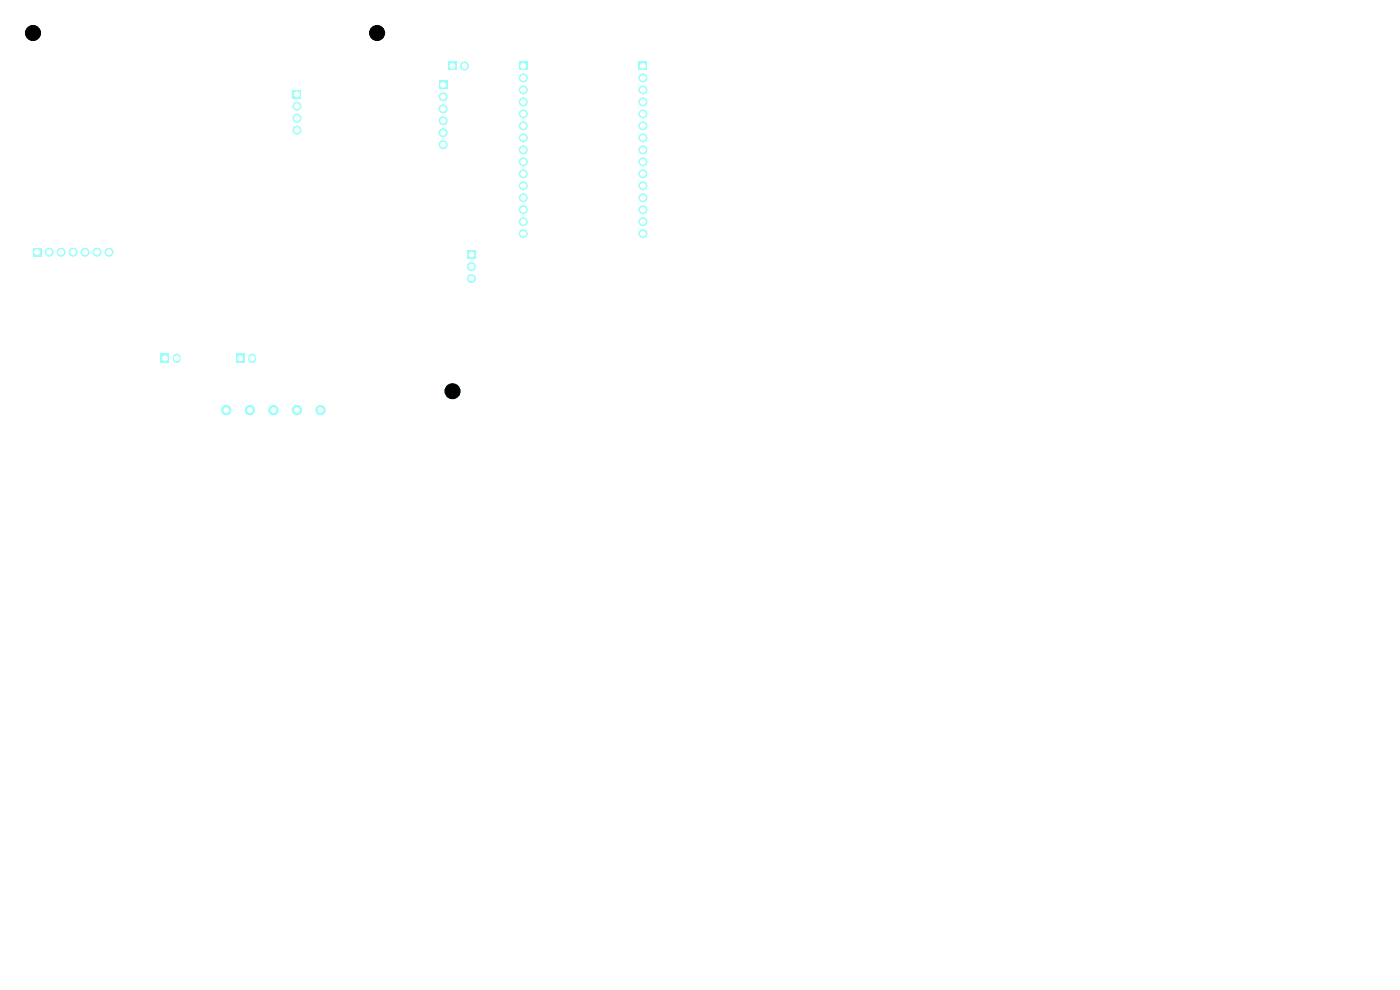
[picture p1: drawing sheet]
<svg xmlns="http://www.w3.org/2000/svg" width="297mm" height="210mm" viewBox="0 0 297 210" stroke-linecap="round" stroke-linejoin="round" font-family="sans-serif">
<path d="M7 52.7h1.7v1.7h-1.7z" fill="#9afff8"/>
<g fill="#9afff8" stroke="#9afff8" stroke-width=".21">
<circle cx="10.4" cy="53.5" r=".85"/>
<circle cx="13" cy="53.5" r=".85"/>
<circle cx="15.5" cy="53.5" r=".85"/>
<circle cx="18" cy="53.5" r=".85"/>
<circle cx="20.6" cy="53.5" r=".85"/>
<circle cx="23.1" cy="53.5" r=".85"/>
</g>
<path d="M110.1 13.2h1.7v1.7h-1.7z" fill="#9afff8"/>
<g fill="#9afff8" stroke="#9afff8" stroke-width=".21">
<circle cx="111" cy="16.5" r=".85"/>
<circle cx="111" cy="19.1" r=".85"/>
<circle cx="111" cy="21.6" r=".85"/>
<circle cx="111" cy="24.2" r=".85"/>
<circle cx="111" cy="26.7" r=".85"/>
<circle cx="111" cy="29.2" r=".85"/>
<circle cx="111" cy="31.8" r=".85"/>
<circle cx="111" cy="34.3" r=".85"/>
<circle cx="111" cy="36.9" r=".85"/>
<circle cx="111" cy="39.4" r=".85"/>
<circle cx="111" cy="41.9" r=".85"/>
<circle cx="111" cy="44.5" r=".85"/>
<circle cx="111" cy="47" r=".85"/>
<circle cx="111" cy="49.6" r=".85"/>
</g>
<path d="M99.1 53.2h1.7v1.7h-1.7z" fill="#9afff8"/>
<g fill="#9afff8" stroke="#9afff8" stroke-width=".21">
<circle cx="100" cy="56.5" r=".85"/>
<circle cx="100" cy="59.1" r=".85"/>
</g>
<path d="M95.1 13.2h1.7v1.7h-1.7z" fill="#9afff8"/>
<g fill="#9afff8" stroke="#9afff8" stroke-width=".21">
<circle cx="98.5" cy="14" r=".85"/>
<circle cx="53" cy="87" r="1"/>
</g>
<path d="M50.1 75h1.8v2h-1.8z" fill="#9afff8"/>
<path d="M53.5 75.9v.3" fill="none" stroke="#9afff8" stroke-width="1.7"/>
<path d="M135.5 13.2h1.7v1.7h-1.7z" fill="#9afff8"/>
<g fill="#9afff8" stroke="#9afff8" stroke-width=".21">
<circle cx="136.4" cy="16.5" r=".85"/>
<circle cx="136.4" cy="19.1" r=".85"/>
<circle cx="136.4" cy="21.6" r=".85"/>
<circle cx="136.4" cy="24.2" r=".85"/>
<circle cx="136.4" cy="26.7" r=".85"/>
<circle cx="136.4" cy="29.2" r=".85"/>
<circle cx="136.4" cy="31.8" r=".85"/>
<circle cx="136.4" cy="34.3" r=".85"/>
<circle cx="136.4" cy="36.9" r=".85"/>
<circle cx="136.4" cy="39.4" r=".85"/>
<circle cx="136.4" cy="41.9" r=".85"/>
<circle cx="136.4" cy="44.5" r=".85"/>
<circle cx="136.4" cy="47" r=".85"/>
<circle cx="136.4" cy="49.6" r=".85"/>
<circle cx="68" cy="87" r="1"/>
</g>
<path d="M34.1 75h1.7v2h-1.7z" fill="#9afff8"/>
<path d="M37.5 75.9v.3" fill="none" stroke="#9afff8" stroke-width="1.7"/>
<g fill="#9afff8" stroke="#9afff8" stroke-width=".21">
<circle cx="63" cy="87" r="1"/>
<circle cx="96" cy="83" r="1.6"/>
<circle cx="80" cy="7" r="1.6"/>
<circle cx="7" cy="7" r="1.6"/>
</g>
<path d="M62.1 19.2h1.7v1.7h-1.7z" fill="#9afff8"/>
<g fill="#9afff8" stroke="#9afff8" stroke-width=".21">
<circle cx="63" cy="22.5" r=".85"/>
<circle cx="63" cy="25.1" r=".85"/>
<circle cx="63" cy="27.6" r=".85"/>
<circle cx="48" cy="87" r="1"/>
</g>
<path d="M93.1 17.2h1.7v1.7h-1.7z" fill="#9afff8"/>
<g fill="#9afff8" stroke="#9afff8" stroke-width=".21">
<circle cx="94" cy="20.5" r=".85"/>
<circle cx="94" cy="23.1" r=".85"/>
<circle cx="94" cy="25.6" r=".85"/>
<circle cx="94" cy="28.2" r=".85"/>
<circle cx="94" cy="30.7" r=".85"/>
<circle cx="58" cy="87" r="1"/>
</g>
<g fill="#fff" stroke="#fff" stroke-width=".21">
<circle cx="7.9" cy="53.5" r=".52"/>
<circle cx="10.4" cy="53.5" r=".52"/>
<circle cx="13" cy="53.5" r=".52"/>
<circle cx="15.5" cy="53.5" r=".52"/>
<circle cx="18" cy="53.5" r=".52"/>
<circle cx="20.6" cy="53.5" r=".52"/>
<circle cx="23.1" cy="53.5" r=".52"/>
<circle cx="111" cy="14" r=".52"/>
<circle cx="111" cy="16.5" r=".52"/>
<circle cx="111" cy="19.1" r=".52"/>
<circle cx="111" cy="21.6" r=".52"/>
<circle cx="111" cy="24.2" r=".52"/>
<circle cx="111" cy="26.7" r=".52"/>
<circle cx="111" cy="29.2" r=".52"/>
<circle cx="111" cy="31.8" r=".52"/>
<circle cx="111" cy="34.3" r=".52"/>
<circle cx="111" cy="36.9" r=".52"/>
<circle cx="111" cy="39.4" r=".52"/>
<circle cx="111" cy="41.9" r=".52"/>
<circle cx="111" cy="44.5" r=".52"/>
<circle cx="111" cy="47" r=".52"/>
<circle cx="111" cy="49.6" r=".52"/>
<circle cx="100" cy="54" r=".5"/>
<circle cx="100" cy="56.5" r=".5"/>
<circle cx="100" cy="59.1" r=".5"/>
<circle cx="96" cy="14" r=".5"/>
<circle cx="98.5" cy="14" r=".5"/>
<circle cx="53" cy="87" r=".5"/>
<circle cx="51" cy="76" r=".5"/>
<circle cx="53.5" cy="76" r=".5"/>
<circle cx="136.4" cy="14" r=".52"/>
<circle cx="136.4" cy="16.5" r=".52"/>
<circle cx="136.4" cy="19.1" r=".52"/>
<circle cx="136.4" cy="21.6" r=".52"/>
<circle cx="136.4" cy="24.2" r=".52"/>
<circle cx="136.4" cy="26.7" r=".52"/>
<circle cx="136.4" cy="29.2" r=".52"/>
<circle cx="136.4" cy="31.8" r=".52"/>
<circle cx="136.4" cy="34.3" r=".52"/>
<circle cx="136.4" cy="36.9" r=".52"/>
<circle cx="136.4" cy="39.4" r=".52"/>
<circle cx="136.4" cy="41.9" r=".52"/>
<circle cx="136.4" cy="44.5" r=".52"/>
<circle cx="136.4" cy="47" r=".52"/>
<circle cx="136.4" cy="49.6" r=".52"/>
<circle cx="68" cy="87" r=".5"/>
<circle cx="35" cy="76" r=".5"/>
<circle cx="37.5" cy="76" r=".5"/>
<circle cx="63" cy="87" r=".5"/>
<circle cx="63" cy="20" r=".52"/>
<circle cx="63" cy="22.5" r=".52"/>
<circle cx="63" cy="25.1" r=".52"/>
<circle cx="63" cy="27.6" r=".52"/>
<circle cx="48" cy="87" r=".5"/>
<circle cx="94" cy="18" r=".5"/>
<circle cx="94" cy="20.5" r=".5"/>
<circle cx="94" cy="23.1" r=".5"/>
<circle cx="94" cy="25.6" r=".5"/>
<circle cx="94" cy="28.2" r=".5"/>
<circle cx="94" cy="30.7" r=".5"/>
<circle cx="58" cy="87" r=".5"/>
</g>
<g fill="#000" stroke="#000" stroke-width=".21">
<circle cx="7" cy="7" r="1.6"/>
<circle cx="80" cy="7" r="1.6"/>
<circle cx="96" cy="83" r="1.6"/>
</g>
</svg>
